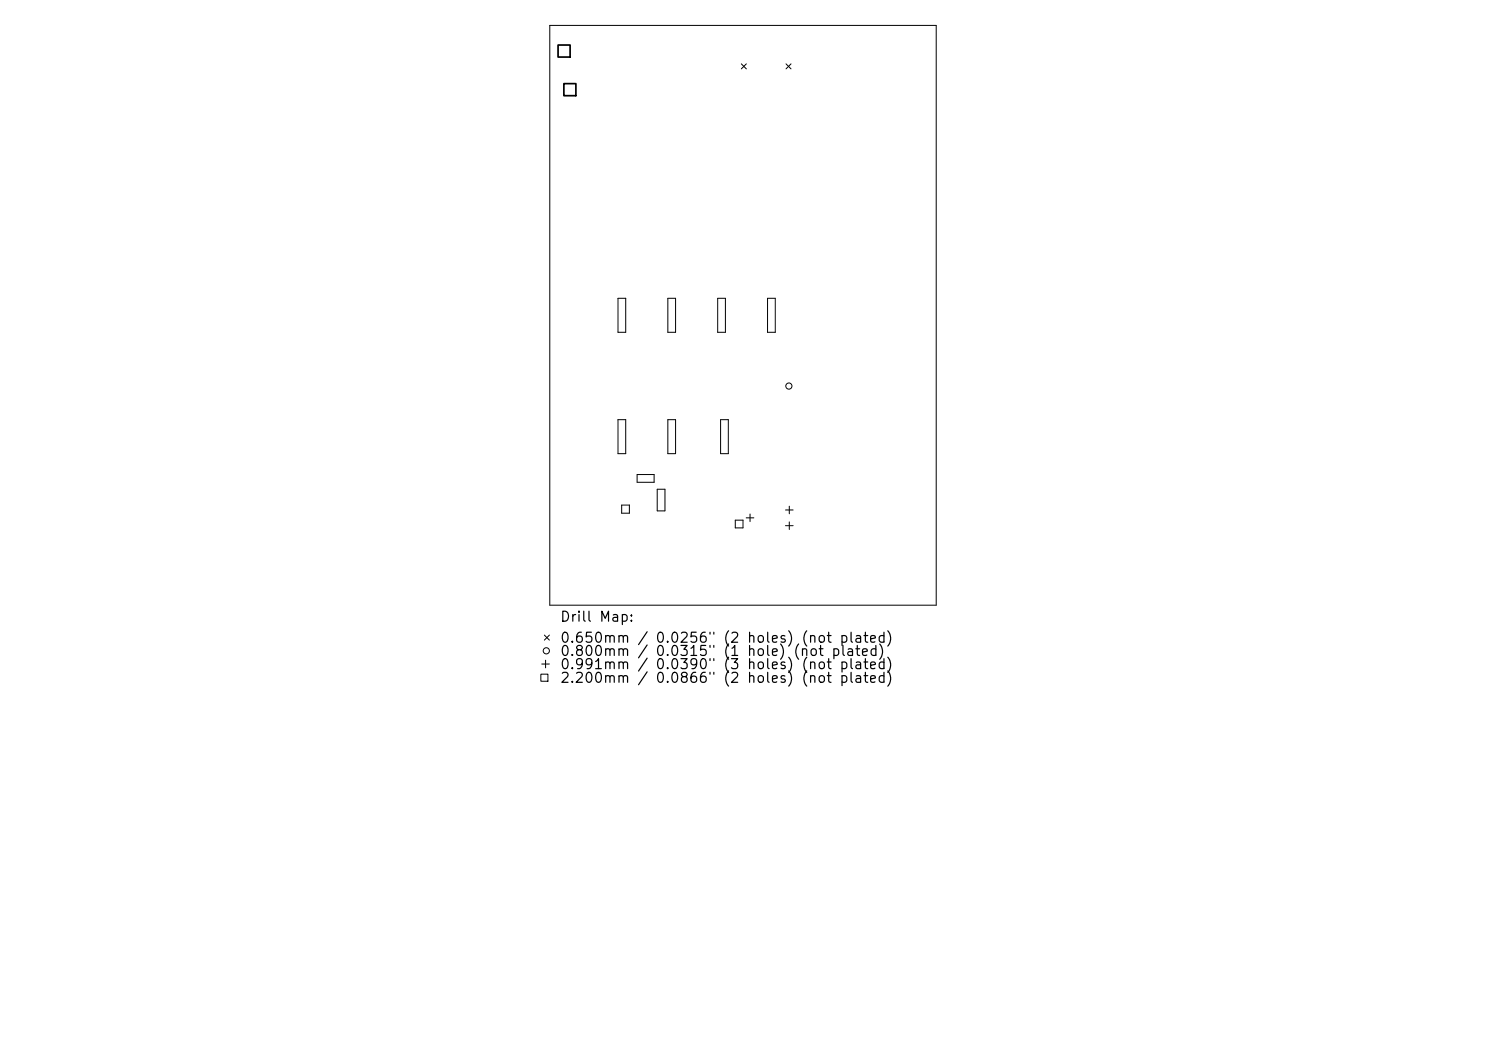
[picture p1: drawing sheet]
<svg xmlns="http://www.w3.org/2000/svg" width="297mm" height="210mm" viewBox="0 0 297 210" stroke-linecap="round" stroke-linejoin="round" font-family="sans-serif">
<defs><g id="words">
<g font-size="2">
<text x="111.8" y="124.7">Drill Map:</text>
<text x="111.8" y="128.9">0.650mm / 0.0256&quot; (2 holes) (not plated)</text>
<text x="111.8" y="131.6">0.800mm / 0.0315&quot; (1 hole) (not plated)</text>
<text x="111.8" y="134.2">0.991mm / 0.0390&quot; (3 holes) (not plated)</text>
<text x="111.8" y="136.9">2.200mm / 0.0866&quot; (2 holes) (not plated)</text>
</g>
</g></defs>
<g fill="none" stroke="#000" stroke-width=".2">
<path d="M109.9 5.1h77.2v115.8h-77.2zM148.2 12.8l1 1M149.2 12.8l-1 1M157.1 12.8l1 1M158.1 12.8l-1 1M123.5 59.6h1.6v6.8h-1.6zM133.5 59.6h1.5v6.8h-1.5zM143.4 59.6h1.6v6.8h-1.6zM153.4 59.6h1.6v6.8h-1.6zM123.5 83.9h1.6v6.8h-1.6zM127.3 94.8h3.4v1.6h-3.4zM131.4 97.8h1.5v4.3h-1.5z"/>
<path d="M133.5 83.9h1.5v6.8h-1.5zM144 83.9h1.6v6.8h-1.6zM124.2 100.9h1.6v1.6h-1.6zM147 103.9h1.5v1.6h-1.5zM149.1 103.5h1.6M149.9 102.7v1.5M157 101.9h1.5M157 105h1.5M157.8 101.1v1.6M157.8 104.3v1.5M108.1 134.7h1.4v1.4h-1.4zM108.3 132.7h1.5"/>
<path d="M108.8 126.9l1 1M109 131.9v1.5M109.8 126.9l-1 1"/>
<circle cx="157.7" cy="77.1" r=".62"/>
<circle cx="109.2" cy="130" r=".62"/>
</g>
<path d="M111.5 9h2.4v2.4h-2.4zM112.7 16.7h2.4v2.4h-2.4z" fill="none" stroke="#000" stroke-width=".34"/>
<use href="#words"/>
</svg>
